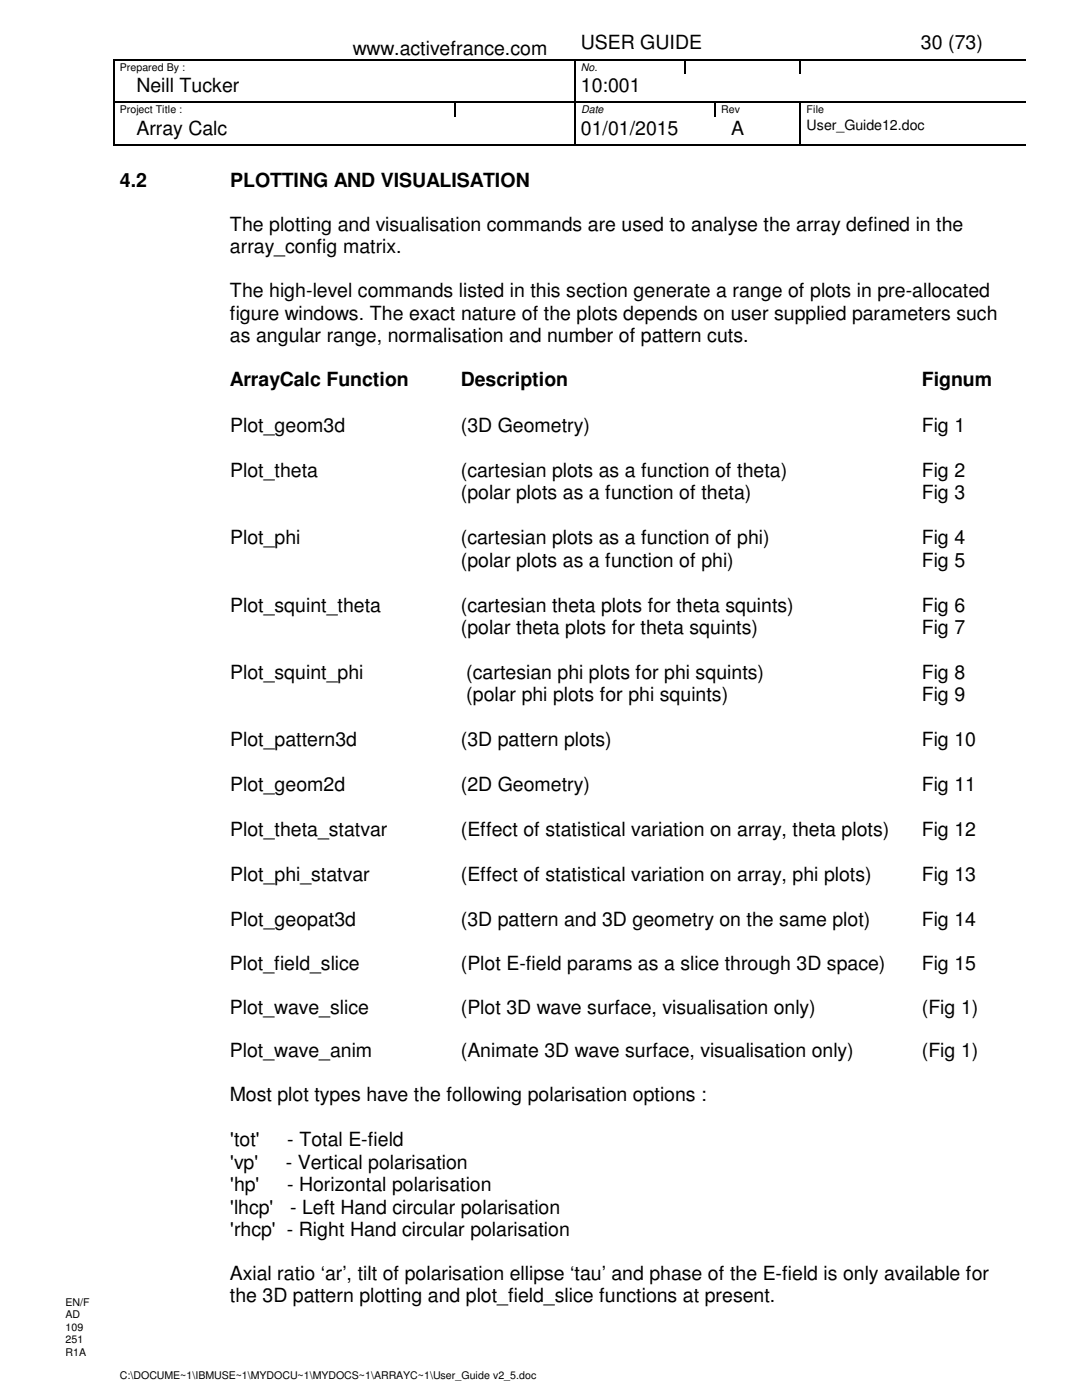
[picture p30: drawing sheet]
<svg xmlns="http://www.w3.org/2000/svg" width="216mm" height="279mm" viewBox="0 0 216 279" stroke-linecap="round" stroke-linejoin="round" font-family="sans-serif">
<defs><g id="words">
<g font-size="3.9">
<text x="70.4" y="11">www.activefrance.com</text>
<text x="115.9" y="9.8">USER GUIDE</text>
<text x="183.8" y="9.8">30 (73)</text>
<text x="27.2" y="18.5">Neill Tucker</text>
<text x="115.9" y="18.5">10:001</text>
<text x="27.2" y="27">Array Calc</text>
<text x="115.9" y="27">01/01/2015</text>
<text x="145.9" y="27">A</text>
<text x="23.9" y="37.3">4.2</text>
<text x="45.9" y="37.3">PLOTTING AND VISUALISATION</text>
<text x="45.9" y="46.1">The plotting and visualisation commands are used to analyse the array defined in the</text>
<text x="45.9" y="50.6">array_config matrix.</text>
<text x="45.9" y="59.3">The high-level commands listed in this section generate a range of plots in pre-allocated</text>
<text x="45.9" y="63.8">figure windows. The exact nature of the plots depends on user supplied parameters such</text>
<text x="45.9" y="68.3">as angular range, normalisation and number of pattern cuts.</text>
<text x="45.9" y="77.1">ArrayCalc Function</text>
<text x="91.9" y="77.1">Description</text>
<text x="183.9" y="77.1">Fignum</text>
<text x="45.9" y="86.1">Plot_geom3d</text>
<text x="91.9" y="86.1">(3D Geometry)</text>
<text x="183.9" y="86.1">Fig 1</text>
<text x="45.9" y="95.1">Plot_theta</text>
<text x="91.9" y="95.1">(cartesian plots as a function of theta)</text>
<text x="183.9" y="95.1">Fig 2</text>
<text x="91.9" y="99.6">(polar plots as a function of theta)</text>
<text x="183.9" y="99.6">Fig 3</text>
<text x="45.9" y="108.6">Plot_phi</text>
<text x="91.9" y="108.6">(cartesian plots as a function of phi)</text>
<text x="91.9" y="113.1">(polar plots as a function of phi)</text>
<text x="183.9" y="113.1">Fig 5</text>
<text x="183.9" y="108.6">Fig 4</text>
<text x="45.9" y="122">Plot_squint_theta</text>
<text x="91.9" y="122">(cartesian theta plots for theta squints)</text>
<text x="183.9" y="122">Fig 6</text>
<text x="91.9" y="126.5">(polar theta plots for theta squints)</text>
<text x="183.9" y="126.5">Fig 7</text>
<text x="45.9" y="135.5">Plot_squint_phi</text>
<text x="93" y="135.5">(cartesian phi plots for phi squints)</text>
<text x="183.9" y="135.5">Fig 8</text>
<text x="93" y="140">(polar phi plots for phi squints)</text>
<text x="183.9" y="140">Fig 9</text>
<text x="45.9" y="149">Plot_pattern3d</text>
<text x="91.9" y="149">(3D pattern plots)</text>
<text x="183.9" y="149">Fig 10</text>
<text x="45.9" y="157.9">Plot_geom2d</text>
<text x="91.9" y="157.9">(2D Geometry)</text>
<text x="183.9" y="157.9">Fig 11</text>
<text x="45.9" y="166.9">Plot_theta_statvar</text>
<text x="91.9" y="166.9">(Effect of statistical variation on array, theta plots)</text>
<text x="183.9" y="166.9">Fig 12</text>
<text x="45.9" y="175.9">Plot_phi_statvar</text>
<text x="91.9" y="175.9">(Effect of statistical variation on array, phi plots)</text>
<text x="183.9" y="175.9">Fig 13</text>
<text x="45.9" y="184.9">Plot_geopat3d</text>
<text x="91.9" y="184.9">(3D pattern and 3D geometry on the same plot)</text>
<text x="183.9" y="184.9">Fig 14</text>
<text x="45.9" y="193.6">Plot_field_slice</text>
<text x="91.9" y="193.6">(Plot E-field params as a slice through 3D space)</text>
<text x="183.9" y="193.6">Fig 15</text>
<text x="45.9" y="202.3">Plot_wave_slice</text>
<text x="91.9" y="202.3">(Plot 3D wave surface, visualisation only)</text>
<text x="183.9" y="202.3">(Fig 1)</text>
<text x="45.9" y="211">Plot_wave_anim</text>
<text x="91.9" y="211">(Animate 3D wave surface, visualisation only)</text>
<text x="183.9" y="211">(Fig 1)</text>
<text x="45.9" y="219.8">Most plot types have the following polarisation options :</text>
<text x="45.9" y="228.7">'tot'</text>
<text x="45.9" y="233.2">'vp'</text>
<text x="57" y="233.2">- Vertical polarisation</text>
<text x="57.3" y="228.7">- Total E-field</text>
<text x="45.9" y="237.7">'hp'</text>
<text x="57.3" y="237.7">- Horizontal polarisation</text>
<text x="45.9" y="242.2">'lhcp'</text>
<text x="57.9" y="242.2">- Left Hand circular polarisation</text>
<text x="45.9" y="246.7">'rhcp' - Right Hand circular polarisation</text>
<text x="45.9" y="255.4">Axial ratio ‘ar’, tilt of polarisation ellipse ‘tau’ and phase of the E-field is only available for</text>
<text x="45.9" y="259.9">the 3D pattern plotting and plot_field_slice functions at present.</text>
</g>
<text font-size="2.8" x="161" y="26">User_Guide12.doc</text>
<g font-size="2.1">
<text x="23.9" y="14.1">Prepared By :</text>
<text x="115.9" y="14.1">No.</text>
<text x="23.9" y="22.6">Project Title :</text>
<text x="116" y="22.6">Date</text>
<text x="143.9" y="22.6">Rev</text>
<text x="161" y="22.6">File</text>
<text x="13.1" y="260.6">EN/F</text>
<text x="13.1" y="263.1">AD</text>
<text x="13.1" y="265.6">109</text>
<text x="13.1" y="268.1">251</text>
<text x="13.1" y="270.6">R1A</text>
<text x="23.9" y="275.3">C:\DOCUME~1\IBMUSE~1\MYDOCU~1\MYDOCS~1\ARRAYC~1\User_Guide v2_5.doc</text>
</g>
</g></defs>
<g fill="#000">
<path d="M22.6 11.8h.2v.3h-.2zM114.6 11.8h.2v.3h-.2zM136.6 11.8h.2v.3h-.2zM159.6 11.8h.2v.3h-.2zM182.4 11.8h.2v.3h-.2zM202.4 11.8h.2v.3h-.2zM202.6 11.8h.3v.3h-.3zM202.9 11.8h1.7v.3h-1.7zM22.6 20.3h.2v.3h-.2zM22.6 28.8h.2v.3h-.2zM90.6 20.3h.2v.3h-.2zM114.6 20.3h.2v.3h-.2z"/>
<path d="M114.6 28.8h.2v.3h-.2zM114.8 20.3h.3v.3h-.3zM142.6 20.3h.2v.3h-.2zM159.6 20.3h.3v.3h-.3zM159.6 28.8h.3v.3h-.3z"/>
</g>
<g fill="none" stroke="#000" stroke-width=".25">
<path d="M22.7 12.1v8.2M22.8 11.9h91.8M114.7 12.1v8.2M114.8 11.9h21.8M136.7 12.1v2.7M136.8 11.9h22.8M159.7 12.1v2.7M159.8 11.9h22.6M182.6 11.9h19.8M22.7 20.6v8.2M22.8 20.4h67.8M22.8 29h91.8"/>
<path d="M90.7 20.6v2.7M90.8 20.4h23.8M114.7 23.3v5.5M114.7 20.6v2.7M114.8 29h44.8M115.1 20.4h27.5M142.7 20.6v2.7M142.8 20.4h16.8M159.7 20.6v8.2M159.9 20.4h44.7M159.9 29h44.7"/>
</g>
<g fill="#fff">
<path d="M12.6 258.5h6v2.5h-6z"/>
<path d="M12.6 261h6v2.5h-6z"/>
<path d="M12.6 263.5h6v2.5h-6z"/>
<path d="M12.6 266h6v2.5h-6z"/>
<path d="M12.6 268.5h6v10.9h-6z"/>
</g>
<use href="#words"/>
</svg>
